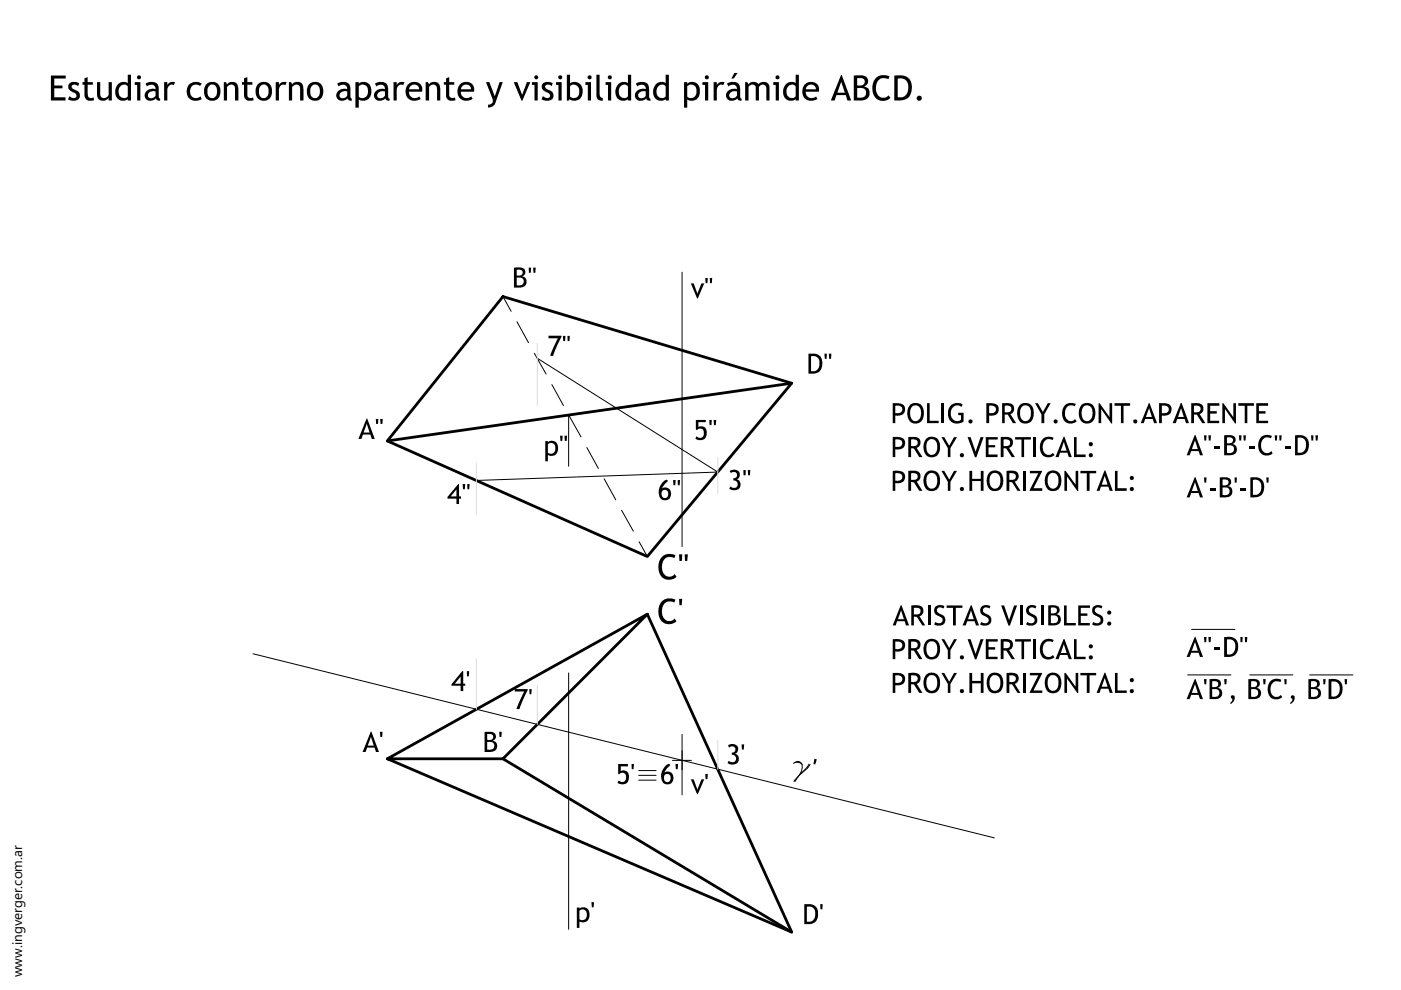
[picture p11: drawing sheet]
<svg xmlns="http://www.w3.org/2000/svg" width="297mm" height="210mm" viewBox="0 0 297 210" stroke-linecap="round" stroke-linejoin="round" font-family="sans-serif">
<defs><g id="words">
<text font-size="2.9" x="4.7" y="207.2" transform="rotate(-90 4.7 207.2)">www.ingverger.com.ar</text>
</g></defs>
<g fill="#000">
<path d="M10.8 16h3.1v.7h-2.4v1.4h1.8v.6h-1.8v1.9h2.4v.7h-3.1zM17.9 16.6l.7-.2v1h1.1v.6h-1.1v1.9a.79 .79 0 0 0 .4 .8 .79 .79 0 0 0 .9 0v.6l-.6 .1a1.14 1.14 0 0 1-1.4-1.2v-2.2h-.4v-.6h.4zM20.6 17.4h.7v2.7a.92 .92 0 0 0 .8 .7 .92 .92 0 0 0 .9-.6v-2.8h.7v3.9h-.7v-.5l-.9 .6-.8-.1-.6-.7zM34.8 17.4h.7v.6l.6-.5 1-.1-.3 .7a.92 .92 0 0 0-1 .1 .92 .92 0 0 0-.3 .9v2.2h-.7zM40 18.1l.6-.5 .6-.2h.9l.7 .4-.4 .4-.8-.3-.9 .3-.4 .9 .1 1a1.31 1.31 0 0 0 2.1 .3l.3 .6-.7 .3-1.1 .1-.8-.4-.4-.7-.2-.6v-.8zM51.7 16.6l.8-.2v1h1v.6h-1v1.9a.76 .76 0 0 0 .3 .8 .76 .76 0 0 0 .9 0l.1 .6-.7 .1a1.14 1.14 0 0 1-1.4-1.2v-2.2h-.4v-.6h.4zM58.5 17.4h.6v.6l.6-.5 1.1-.1-.3 .7a.94 .94 0 0 0-1.4 1v2.2h-.6zM83.4 17.4h.7v.6l.6-.5 1.1-.1-.3 .7a.94 .94 0 0 0-1.4 1v2.2h-.7zM94.6 16.6l.6-.2v1h1.1v.6h-1.1v1.9a.76 .76 0 0 0 .4 .8 .76 .76 0 0 0 .9 0l.1 .6h-.2l-1 .1-.4-.3a.96 .96 0 0 1-.4-.9v-2.2h-.5v-.6h.5zM151.3 17.4h.7v.6l.6-.5 1-.1-.3 .7a.92 .92 0 0 0-1 .1 .92 .92 0 0 0-.3 .9v2.2h-.7zM185.6 16.7l.6-.6 .7-.2h.8l.9 .3-.3 .6-.5-.2h-.8l-.6 .3-.5 .6-.2 .8 .1 1 .4 .9 .7 .5h.7l.8-.5 .4 .6-.5 .4-.9 .2h-.8l-.8-.4-.5-.8-.3-.8v-1.1l.2-1zM14.7 17.7l.7-.3h.8l.6 .2-.2 .7-.2-.2a.67 .67 0 0 0-.7-.2 .67 .67 0 0 0-.5 .6l.3 .4 .9 .4a1.15 1.15 0 0 1 .4 1.5 1.15 1.15 0 0 1-1.4 .6l-1-.3 .3-.7 .5 .3a.64 .64 0 0 0 1-.3 .64 .64 0 0 0-.7-.8l-.6-.4a1.06 1.06 0 0 1-.2-1.5z"/>
<path d="M47.5 17.4h.4l.2 .5 .5-.4 .4-.1h.6l.6 .3 .3 1.2v2.4h-.7v-2.4a.89 .89 0 0 0-.6-1 .89 .89 0 0 0-1.1 .5v2.9h-.6zM61.3 17.4h.4l.2 .5 .5-.4 .4-.1h.6l.6 .3 .3 1.2v2.4h-.7v-2.4a.89 .89 0 0 0-.6-1 .89 .89 0 0 0-1.1 .5v2.9h-.6zM90.3 17.4h.4l.3 .5 .3-.4 .5-.1h.6l.6 .3 .3 1v2.6h-.6l-.1-2.4a.86 .86 0 0 0-.6-1 .86 .86 0 0 0-1 .5v2.9h-.7zM103 17.4h.8l1.1 3 1-3h.7l-1.7 4.8-.5 .4-.9 .2v-.6h.1a.94 .94 0 0 0 .9-.6 .94 .94 0 0 0-.2-1zM108.9 17.4h.8l1 2.7 1-2.7h.7l-1.7 4h-.1zM115.2 17.6l.6-.2h.8l.6 .2-.2 .7-.2-.2a.67 .67 0 0 0-.7-.2 .67 .67 0 0 0-.5 .6l.1 .3 1.4 .8 .2 .6a1.4 1.4 0 0 1-2 1.1l-.4-.2 .2-.7 .6 .3a.61 .61 0 0 0 .9-.3 .61 .61 0 0 0-.6-.8l-.6-.3a1 1 0 0 1-.2-1.7zM126.4 15.8h.7v4.3a.65 .65 0 0 0 .7 .7v.6h-.4l-.5-.2-.4-.6zM158 17.4h.5l.2 .5 .5-.4 .6-.1a1.15 1.15 0 0 1 1 .5l.8-.5h.6l.7 .4 .3 .6v2.9h-.7v-2.5a.82 .82 0 0 0-.7-.8 .82 .82 0 0 0-.9 .4v2.9h-.7v-2.7a.79 .79 0 0 0-.7-.7 .79 .79 0 0 0-.8 .5v2.9h-.7zM112.1 56.7h.5l-.1 1.1h-.4zM113 56.7h.6l-.1 1.1h-.4zM116.3 71.2h2.7l-1.7 4.3h-.7l1.7-3.8h-2zM119.3 71.2h.6l-.1 1.1h-.4z"/>
<path d="M120.3 71.2h.5l-.1 1.1h-.3zM146.5 60.1h.6l.8 2.1 .8-2.1h.6l-1.3 3.2h-.2zM149.5 58.9h.6l-.1 1.1h-.4zM150.5 58.9h.5l-.1 1.1h-.4zM174.8 75h.5v1.1h-.4zM175.7 75h.6l-.1 1.1h-.4zM79.7 88.8h.5l-.1 1.1h-.3zM80.6 88.8h.6l-.1 1.1h-.4zM118.7 92.4h.6l-.1 1.1h-.4zM119.7 92.4h.5l-.1 1.1h-.3zM147.5 89h2.1v.5h-1.5v1l.3-.1 .8 .1 .6 .7 .1 .6-.2 .8-.6 .6-1 .1-.7-.3 .3-.5 .4 .3 .4 .1 .5-.3 .2-.4v-.9l-.3-.3-.6-.1-.6 .3-.2-.1zM150.4 89h.5l-.1 1.1h-.3z"/>
<path d="M151.3 89h.5v1.1h-.4zM196.6 85.5h.5v3.7h1.9v.5h-2.4zM199.6 85.5h.6v4.2h-.6zM199.6 92.7h.6l1.1 1.8 1-1.8h.6l-1.4 2.3v1.9h-.5v-1.9zM201.6 85.9l1-.5 1 .1 .5 .3-.2 .5-.7-.3-1 .2-.5 .7-.1 1.1 .5 1 .3 .2 .7 .1 .7-.3v-1h-.6v-.5h1.1v1.9l-.2 .1-.9 .3h-.6l-.9-.3-.4-.5-.3-.8v-1.1l.3-.8zM205.1 92.7h.7l1 3.1 1.1-3.1h.6l-1.5 4.3h-.3zM209 92.7h2.5v.5h-1.9v1.2h1.4v.4h-1.4v1.6h1.9v.5h-2.5zM215.2 92.7h3.4v.5h-1.5v3.7h-.5v-3.7h-1.4zM219.1 92.7h.6v4.2h-.6zM219.5 85.5h.5l1.1 1.8 1.1-1.8h.6l-1.4 2.4v1.8h-.6v-1.8zM220.9 93.3l.9-.7h.9l.7 .2-.2 .5-.6-.2-.8 .1-.6 .7-.1 .8 .1 .9 .3 .6 .5 .2h.5l.7-.4 .4 .4-.2 .3-.8 .3h-.6l-.6-.2-.6-.6-.3-.8v-.9zM227.7 92.7h.6v3.7h1.9v.5h-2.5z"/>
<path d="M225.7 86l1-.6h.8l.6 .3-.2 .5-.6-.2-.9 .2-.5 .6-.1 .5v.8l.3 .7 .8 .5 .6-.1 .4-.3 .4 .4-.4 .3-.7 .2-.9-.1-.8-.7-.3-1.6 .1-.8zM232.9 85.5h.2l2.1 2.9v-2.9h.6v4.3h-.2l-2.1-3.1v3h-.6zM236.3 85.5h3.3v.5h-1.4v3.7h-.5v-3.7h-1.4zM255.3 92.3h.5l-.1 1.1h-.3zM256 85.5h2.5v.5h-1.9v1.2h1.4v.5h-1.4v1.5h1.9v.5h-2.5zM256.2 92.3h.6l-.1 1.1h-.4zM257.4 94.5h1.3v.6h-1.3zM259.2 85.5h.2l2.1 2.9v-2.9h.5v4.3h-.1l-2.2-3.1v3h-.5zM262.7 92.3h.5l-.1 1.1h-.3zM263.6 92.3h.6l-.1 1.1h-.4zM262.6 85.5h3.3v.5h-1.4v3.7h-.6v-3.7h-1.3zM264.8 94.5h1.3v.6h-1.3z"/>
<path d="M266.4 85.5h2.5v.5h-2v1.2h1.4v.5h-1.4v1.5h2v.5h-2.5zM267.2 92.9l.4-.4 .7-.3 1.4 .2-.2 .5-.7-.2-.8 .2-.4 .4-.2 .7v.8l.4 .9 .3 .3 .8 .1 .6-.5 .3 .5-.3 .3-1.3 .2-.7-.4-.4-.3-.2-.6-.2-1 .1-.6zM270.3 92.3h.5l-.1 1.1h-.4zM271.2 92.3h.5v1.1h-.4zM272.4 94.5h1.2v.6h-1.2zM278 92.3h.5l-.1 1.1h-.4zM278.9 92.3h.5v1.1h-.4zM98.1 102.6h.5v1.1h-.4zM99.1 102.6h.5l-.1 1.1h-.4zM142.7 101.8h.6l-.1 1.1h-.4zM140.4 118l.4-.3 .8-.3 .9 .1 .7 .2-.2 .6-1-.2-.9 .2-.5 .7-.3 1 .2 1.1 .5 .8 .5 .3 .6 .1 .6-.2 .3-.4 .4 .6-.3 .3-.9 .3h-1l-.6-.3-.6-.8-.4-1v-1.2l.3-.8zM143.7 101.8h.5l-.1 1.1h-.4z"/>
<path d="M144 117.5h.7l-.1 1.4h-.5zM145.2 117.5h.6l-.1 1.4h-.5zM154.7 99.9l.7-.3 .8 .1 .5 .4 .2 .5-.2 .7-.5 .3 .4 .2 .3 .4 .1 .7-.1 .4-.8 .6h-.9l-.6-.3 .3-.5 .3 .3h.7l.5-.4-.1-.8-.3-.2-.5-.1v-.5l.7-.3 .1-.6a.78 .78 0 0 0-1.3-.2zM157.6 99.7h.5v1.1h-.5zM158.5 99.7h.6l-.1 1.1h-.4zM199.6 99.8h.6l1.1 1.9 1-1.9h.6l-1.4 2.4v1.9h-.5v-1.9zM205.5 99.8h.6v1.7h1.8v-1.7h.6v4.3h-.6v-2.1h-1.8v2.1h-.6zM216.9 99.8h.6v4.3h-.6zM218.4 99.8h2.5l-1.8 3.7h1.9v.6h-2.7l1.8-3.8h-1.7zM225.7 99.8h.2l2.1 3v-3h.6v4.3h-.2l-2.2-3.1v3.1h-.5zM229.1 99.8h3.3v.5h-1.4v3.8h-.6v-3.8h-1.3zM236.4 99.8h.5v3.7h2v.6h-2.5z"/>
<path d="M255.3 101.2h.5l-.1 1.1h-.3zM256.5 103.5h1.2v.5h-1.2zM261.7 101.2h.6l-.1 1.1h-.4zM262.9 103.5h1.3v.5h-1.3zM268.5 101.2h.5l-.1 1.1h-.3zM140.2 127.6l.7-.5 .5-.2h1.1l.7 .2-.2 .7-.5-.2-.9-.1-.7 .4-.4 .7-.2 .9 .2 1.1 .5 .8 .6 .3h.6l.8-.5 .4 .5-.4 .4-.7 .2h-.9l-.9-.3-.4-.5-.4-1-.1-1 .2-1.1zM144 127h.7l-.2 1.3h-.4zM196.7 128.4h.6v4.2h-.6zM198.2 128.8l.9-.5h.7l.4 .2-.1 .5-.8-.2a.68 .68 0 0 0-.7 .7 .68 .68 0 0 0 .7 .6l1 .7 .1 .8-.3 .7-.5 .3h-.9l-.6-.2 .2-.5 .7 .2a.73 .73 0 0 0 .9-.6 .73 .73 0 0 0-.7-.8l-.7-.3-.3-.4-.2-.7zM199.6 135.5h.6l1.1 1.9 1-1.9h.6l-1.4 2.4v1.9h-.5v-1.9zM200.7 128.4h3.3v.5h-1.4v3.7h-.5v-3.7h-1.4zM205.1 135.5h.7l1 3.2 1.1-3.2h.6l-1.5 4.3h-.3z"/>
<path d="M207.9 128.8l.4-.3 .5-.2 1.2 .2-.2 .5-.5-.2a.68 .68 0 0 0-.9 .5 .68 .68 0 0 0 .7 .8l1 .7 .1 1-.4 .5-.5 .3h-.9l-.6-.2 .2-.5 .9 .2a.72 .72 0 0 0 .7-.7 .72 .72 0 0 0-.7-.7l-.7-.3-.3-.4-.1-.4zM209 135.5h2.5v.5h-1.9v1.2h1.4v.5h-1.4v1.5h1.9v.6h-2.5zM212.3 128.4h.6l1.1 3.1 1-3.1h.6l-1.5 4.2h-.3zM216.2 128.4h.6v4.2h-.6zM215.2 135.5h3.4v.5h-1.5v3.8h-.5v-3.8h-1.4zM217.7 128.8l.4-.3 .4-.2 1.2 .2-.2 .5-.4-.2a.68 .68 0 0 0-1 .5 .68 .68 0 0 0 .7 .8l1 .7 .1 1-.4 .5-.4 .3h-1l-.5-.2 .2-.5 .8 .2a.72 .72 0 0 0 .8-.7 .72 .72 0 0 0-.7-.7l-1-.6-.1-.5zM219.1 135.5h.6v4.3h-.6zM220.7 128.4h.6v4.2h-.6zM220.9 136.2l.5-.5 .7-.3 1.3 .3-.2 .5-.4-.2h-.8l-.3 .2-.5 .7-.1 .9 .1 .8 .5 .5 .9 .2 .6-.4 .4 .4-.2 .2-.6 .3h-.7l-.8-.2-.4-.4-.4-1.2v-1zM225.6 128.4h.5v3.7h2v.5h-2.5zM227.7 135.5h.6v3.7h1.9v.6h-2.5zM228.6 128.4h2.5v.5h-1.9v1.2h1.3v.5h-1.3v1.5h1.9v.5h-2.5z"/>
<path d="M231.7 128.7l.8-.4h.8l.4 .2-.1 .5-.8-.2a.68 .68 0 0 0-.7 .7 .68 .68 0 0 0 .7 .6l1 .7 .1 .8-.3 .7-.5 .3h-.9l-.6-.2 .2-.5 .8 .2a.72 .72 0 0 0 .7-.7 .72 .72 0 0 0-.6-.7l-.7-.3-.4-.4v-.9zM255.3 135.1h.5l-.1 1.1h-.3zM256.2 135.1h.6l-.1 1.1h-.4zM257.4 137.3h1.3v.5h-1.3zM263 135.1h.5l-.1 1.1h-.4zM263.9 135.1h.6l-.1 1.1h-.4zM80.6 155.2h.5l-.1 1.1h-.4zM99 142.3h.5l-.1 1.1h-.4zM105.8 155.2h.6l-.1 1.1h-.4zM109.1 146.1h2.8l-1.7 4.2h-.7l1.6-3.7h-2zM112.2 146.1h.5l-.1 1.1h-.3zM157.2 157.8h.6l-.1 1.1h-.4z"/>
<path d="M199.6 142.7h.6l1.1 1.8 1-1.8h.6l-1.4 2.3v1.9h-.5v-1.9zM205.5 142.7h.6v1.7h1.8v-1.7h.6v4.2h-.6v-2h-1.8v2h-.6zM216.9 142.7h.6v4.2h-.6zM218.4 142.7h2.5l-1.8 3.7h1.9v.5h-2.7l1.8-3.7h-1.7zM225.7 142.7h.2l2.1 2.9v-2.9h.6v4.3h-.2l-2.2-3.1v3h-.5zM229.1 142.7h3.3v.5h-1.4v3.7h-.6v-3.7h-1.3zM236.4 142.7h.5v3.7h2v.5h-2.5zM255.3 144h.5l-.1 1.1h-.3zM259.5 144h.6l-.1 1.1h-.4zM261 147.6a.54 .54 0 0 1 .8 0 .54 .54 0 0 1-.1 .8l-.2 .5-.6 .4-.1-.2 .2-.2a.61 .61 0 0 0 0-1.1zM267.8 144h.6l-.1 1.1h-.4zM269.2 144.7l.4-.5 .6-.3h.6l.9 .2-.2 .5-.9-.2-.6 .2-.5 .8-.1 1 .2 .7 .4 .5 .9 .2 .6-.5 .4 .5-.1 .1-.7 .3-.5 .1-.7-.1-.7-.5-.4-1.2v-1z"/>
<path d="M272.3 144h.5v1.1h-.4zM273.7 147.6a.5 .5 0 0 1 .7-.1 .5 .5 0 0 1 .1 .7l-.3 .6-.5 .5-.2-.2 .2-.2a.58 .58 0 0 0 .3-.5 .58 .58 0 0 0-.3-.6zM280.5 144h.6l-.1 1.1h-.4zM285.1 144h.5l-.1 1.1h-.3zM131.1 162h2v.5h-1.5v1l.4-.2 .7 .1 .6 .7v.9l-.1 .5-.7 .7-.8 .1-.8-.3 .3-.5 .5 .3 .8-.1 .3-.8-.1-.6-.3-.4-.6-.1-.6 .4-.1-.1zM133.9 162h.5l-.1 1.1h-.4zM143.2 162h.6l-.1 1.1h-.4zM146.5 165.2h.6l.8 2.2 .8-2.2h.6l-1.3 3.2h-.2zM149.5 164.1h.6l-.1 1.1h-.4zM154.3 158.1l.4-.3 .8-.1 .6 .3 .4 .6-.2 .8-.4 .4 .7 .6-.1 1.1-.4 .4-1.1 .2-.7-.3 .2-.5 .4 .3h.6l.5-.5-.1-.8-.5-.3h-.2v-.4l.2-.1a.7 .7 0 0 0 .3-1.1 .7 .7 0 0 0-1.1 .1zM172.7 160.9l.5 .1-.4 1.1-.3-.1zM125.4 191.3h.5v1.1h-.4z"/>
<path d="M173.9 191.7h.5v1.1h-.5z"/>
<path d="M29 16.4a.45 .45 0 0 1 .9 0 .45 .45 0 0 1-.9 0zM28.6 17.4h1.2v3.9h-.7v-3.3h-.5z"/>
<path d="M43.8 17.8l.7-.4h.9l.7 .3 .4 .4 .2 .8v1.1l-.3 .6-.6 .6-1.2 .2-.7-.3-.4-.6-.2-.7v-.9zM44.2 18.3l-.2 .6v1.1l.2 .4 .5 .4a1.17 1.17 0 0 0 1.3-1.6l-.2-.8-.5-.4a.94 .94 0 0 0-1.1 .3z"/>
<path d="M54.7 17.8l.7-.4h.9l.7 .3 .4 .4 .3 .8v.9l-.3 .7-.5 .6-.6 .3h-.8l-.6-.3-.4-.5-.3-.9v-.7zM55.3 18.1l-.4 .7v1l.3 .7 .4 .3a1.17 1.17 0 0 0 1.3-1.6l-.1-.8-.3-.4-.8-.1z"/>
<path d="M65.6 17.8l.7-.4h.9l.7 .3 .4 .4 .2 .8v1.1l-.3 .6-.6 .6-.4 .2-1.1-.1-.8-.8-.2-.7v-.9zM66.2 18.1l-.4 .7v1l.2 .6 .5 .4a1.17 1.17 0 0 0 1.3-1.6l-.1-.6-.3-.6-.8-.1z"/>
<path d="M86.5 18l.8-.6h.9l.8 .4 .5 .7v.9h-2.8l.1 .6 .3 .5a1.39 1.39 0 0 0 1.8 0l.3 .4-1 .5h-.8l-.9-.6-.4-.5-.1-.7 .1-.9zM87.2 18.1l-.3 .3-.2 .5h2.2a1.05 1.05 0 0 0-1.7-.8z"/>
<path d="M97.5 18l.8-.6h.9l.5 .1 .5 .4 .3 .7v.8h-2.8l.1 .8 .3 .3a1.39 1.39 0 0 0 1.8 0l.3 .4-1 .5h-.8l-.9-.6-.5-1.1 .1-1zM98.1 18.2l-.4 .7h2.2v-.1a1.12 1.12 0 0 0-1.8-.6z"/>
<path d="M113.2 16.4a.45 .45 0 0 1 .9 0 .45 .45 0 0 1-.9 0zM112.8 17.4h1.2v3.9h-.7v-3.3h-.5z"/>
<path d="M118.4 16.4a.43 .43 0 0 1 .8 0 .43 .43 0 0 1-.8 0zM117.9 17.4h1.2v3.9h-.7v-3.3h-.5z"/>
<path d="M124.6 16.4a.43 .43 0 0 1 .8 0 .43 .43 0 0 1-.8 0zM124.1 17.4h1.2v3.9h-.7v-3.3h-.5z"/>
<path d="M128.9 16.4a.43 .43 0 0 1 .8 0 .43 .43 0 0 1-.8 0zM128.4 17.4h1.2v3.9h-.7v-3.3h-.5z"/>
<path d="M149.4 16.4a.45 .45 0 0 1 .9 0 .45 .45 0 0 1-.9 0zM148.9 17.4h1.3v3.9h-.7v-3.3h-.6z"/>
<path d="M164.4 16.4a.45 .45 0 0 1 .9 0 .45 .45 0 0 1-.9 0zM164 17.4h1.1v3.9h-.6v-3.3h-.5z"/>
<path d="M170.6 17.9l.8-.5h.9l.8 .4 .5 .7v.9h-2.8l.4 1.1a1.39 1.39 0 0 0 1.8 0l.3 .4-1 .5-1.1-.2-.8-.6-.3-.7v-.7l.2-.7zM171.3 18.1l-.3 .3-.1 .5h2.1a1.05 1.05 0 0 0-1.7-.8z"/>
<path d="M24.9 18l1-.6h.8l.4 .2v-1.8h.7v5.5h-.7v-.3l-.5 .3-.9 .1-.8-.5-.4-.8-.1-1zM25.7 18.1l-.5 .7-.1 .9 .3 .6 .6 .4a1.09 1.09 0 0 0 1.1-.2v-2.2a.93 .93 0 0 0-1.4-.2z"/>
<path d="M30.9 17.8l.9-.4h.9l.6 .3 .4 .8v2l.3 .5v.4a.76 .76 0 0 1-.9-.6l-.5 .4-.5 .2a1.24 1.24 0 0 1-1.4-1.1 1.24 1.24 0 0 1 1.1-1.4h1.1a.83 .83 0 0 0-.4-.9 .83 .83 0 0 0-1 .1l-.3 .2zM31.7 19.6a.71 .71 0 0 0-.2 1 .71 .71 0 0 0 1.1 .1l.4-.4v-.9l-.6-.1z"/>
<path d="M71.5 17.7l.9-.3h.9l.6 .3 .4 .6v2.2l.3 .5v.4a.77 .77 0 0 1-.9-.6l-.3 .3-.8 .3a1.23 1.23 0 0 1-1.3-1.2 1.23 1.23 0 0 1 1.3-1.3h.9a.83 .83 0 0 0-.3-.9 .83 .83 0 0 0-1 .1l-.4 .2zM72.3 19.6a.72 .72 0 0 0-.2 1 .72 .72 0 0 0 1.1 .1l.4-.4v-.9l-.6-.1z"/>
<path d="M75.4 17.4h.7v.4l.7-.4 1 .1 .6 .5 .3 1v1.1l-.6 .9-.8 .4h-.6l-.6-.3v1.7h-.7zM76.1 18.2v2.3l.5 .3 .8-.1 .4-.4 .2-.6-.1-1.1a1.19 1.19 0 0 0-1.8-.4z"/>
<path d="M79.5 17.8l.9-.4h.9l.6 .3 .4 .7v2.2l.3 .4v.4a.77 .77 0 0 1-.9-.6l-.3 .3-.8 .3a1.23 1.23 0 0 1-1.3-1.2 1.23 1.23 0 0 1 1.3-1.3h.9a.83 .83 0 0 0-.3-.9 .83 .83 0 0 0-1 .1l-.4 .2zM80.2 19.7a.7 .7 0 0 0 0 1 .7 .7 0 0 0 1 0l.4-.4v-.9h-.8z"/>
<path d="M120.2 15.8h.7v1.9l.6-.3 .9 .1 .7 .4 .3 .5 .1 .5-.1 1.2-.4 .8-.5 .3-1.1 .2-.6-.4-.3 .4h-.3zM120.9 18.3v2.2a1.18 1.18 0 0 0 1.4 .1 1.18 1.18 0 0 0 .5-1.4l-.1-.6-.5-.5a1.03 1.03 0 0 0-1.3 .2z"/>
<path d="M131 18l1-.6h.8l.3 .2v-1.8h.7v5.5h-.7v-.3l-.6 .4h-.7l-.9-.6-.3-.6-.1-1.1zM131.7 18.2l-.4 .5-.1 1 .2 .7 .6 .3a1.09 1.09 0 0 0 1.1-.2v-2.2a.93 .93 0 0 0-1.4-.1z"/>
<path d="M134.8 17.8l.7-.4h.9l.9 .4 .3 .6v2.2l.3 .4v.4a.77 .77 0 0 1-.9-.6l-.5 .4-.6 .2a1.23 1.23 0 0 1-1.3-1.3 1.23 1.23 0 0 1 1.2-1.2h.9a.27 .27 0 0 0 .3-.2 .27 .27 0 0 0-.2-.4 1.22 1.22 0 0 0-1.7 0zM135.6 19.6a.72 .72 0 0 0-.2 1 .72 .72 0 0 0 1.1 .1l.4-.4v-.9l-.6-.1z"/>
<path d="M139 18l1-.6h.8l.3 .2v-1.8h.7v5.5h-.7v-.3l-.6 .4h-.7l-.9-.5-.4-.8v-1zM139.7 18.1l-.4 .6-.1 1 .2 .6 .6 .4a1.09 1.09 0 0 0 1.1-.2v-2.2a.93 .93 0 0 0-1.4-.2z"/>
<path d="M145 17.4h.7v.4l.7-.4 1 .1 .6 .4 .4 1-.1 1.3-.6 .9-.7 .3-.9-.1-.4-.2v1.7h-.7zM145.7 18.3v2.2l.6 .3h.3l.6-.2 .5-.8-.1-1.1-.5-.6a1.1 1.1 0 0 0-1.4 .2z"/>
<path d="M154.1 17.8l.9-.4h1l.5 .3 .4 .6v2.3l.3 .4v.4a.77 .77 0 0 1-.9-.6l-.2 .3-.8 .3a1.23 1.23 0 0 1-1.4-1.2 1.23 1.23 0 0 1 1.3-1.3h1a.83 .83 0 0 0-.4-.9 .83 .83 0 0 0-1 .1l-.4 .2zM154.9 19.6a.72 .72 0 0 0-.2 1 .72 .72 0 0 0 1.1 .1l.5-.4v-.9l-.7-.1zM155.7 15.5h.7l-.8 1.2h-.5z"/>
<path d="M166.5 18l1-.6h.8l.4 .2v-1.8h.7v5.5h-.7v-.3l-.7 .4h-.7l-.8-.5-.4-.8-.1-1zM167.3 18.1l-.5 .7v.9l.2 .6 .6 .4a1.09 1.09 0 0 0 1.1-.2v-2.2a.93 .93 0 0 0-1.4-.2z"/>
<path d="M178.3 15.9h.2l2 5.4h-.8l-.4-1.1h-2l-.3 1.1h-.9zM178.4 17.3l-.9 2.4h1.6z"/>
<path d="M181 16h2l.6 .2 .3 .5 .2 .4-.1 .6-.3 .3-.5 .3 .7 .3 .5 .8-.1 .9-.6 .7-.9 .3h-1.8zM181.7 16.6v1.5h1a.81 .81 0 0 0 .6-1.1 .81 .81 0 0 0-1.1-.4zM181.7 18.7v2h1.1a1.04 1.04 0 0 0 .8-1.3 1.04 1.04 0 0 0-1.3-.8z"/>
<path d="M189.6 16h1.7l.6 .1 .8 .6 .5 .7 .1 1.4-.2 1.2-.7 .8-.5 .3-2.3 .2zM190.3 16.7v3.9h1.1l.9-.8 .3-.9-.1-1-.3-.7-.3-.4-.8-.2z"/>
<path d="M109 56.7h1.4l.9 .5v.9l-.6 .5 .5 .2 .4 .6v.8l-.4 .5-.8 .3h-1.4zM109.6 57.2v1.2l.9-.1 .3-.4a.82 .82 0 0 0-1.2-.7zM109.6 58.9v1.6l1.1-.1 .3-.5-.1-.7-.5-.3z"/>
<path d="M171.4 75l1.9 .1 .4 .3 .5 .6 .2 .8-.2 1.1-.3 .6-.7 .6-1.8 .1zM172 75.5v3.2h.8l.5-.3 .3-.5 .1-1.5-.2-.5-.6-.4z"/>
<path d="M77.7 88.7h.2l1.6 4.4h-.7l-.3-1h-1.5l-.4 1h-.6zM77.8 89.8l-.7 1.9h1.3z"/>
<path d="M115.6 93.5h.6v.3l.6-.4 .9 .2 .5 .6 .1 .5-.1 1-.5 .7-.6 .3-.9-.3v1.4h-.6zM116.2 94.2v1.8l.4 .2 .7-.1 .4-.7-.1-1.1-.7-.4z"/>
<path d="M189.3 85.5h1.2l.7 .2 .5 .3 .2 .5v.7l-.4 .6-.7 .3h-1v1.6h-.5zM189.8 86v1.6l1.2-.2 .3-.4-.1-.7-.7-.3z"/>
<path d="M189.3 92.7l1.8 .1 .6 .3 .2 .6v.7l-.4 .6-.7 .3h-1v1.6h-.5zM189.8 93.2v1.6h.8l.5-.3 .2-.4-.1-.6-.5-.3z"/>
<path d="M192.9 85.9l.7-.4 .8-.1 .7 .3 .5 .6 .3 .9v.8l-.2 .8-.5 .7-.6 .3h-.8l-.6-.3-.5-.5-.3-.7v-1.1l.2-.8zM193.4 86.2l-.4 1.1 .1 1.2 .5 .7h.9l.7-.7 .1-.6-.1-1.1-.6-.8h-.7z"/>
<path d="M192.6 92.7l1.5-.1 .9 .5 .2 .4-.1 .7-.4 .6-.3 .2 1.2 1.9h-.7l-1.1-1.8h-.3h-.3v1.8h-.6zM193.2 93.2v1.3h.8a.74 .74 0 0 0 .5-.9 .74 .74 0 0 0-1-.5z"/>
<path d="M196.3 93.2l.6-.5 .9-.1 .7 .2 .5 .6 .3 .8v1.1l-.3 .9-.5 .5-.6 .3h-.7l-.6-.3-.4-.5-.4-.8v-1zM196.9 93.3l-.3 .3-.2 .6 .1 1.2 .4 .9 .5 .1h.5l.4-.2 .3-.5 .1-1.6-.4-.7-.3-.2-.7-.1z"/>
<path d="M209.1 85.5h1.3l.7 .2 .5 .3 .2 .5-.1 .7-.4 .6-.6 .3h-1v1.6h-.6zM209.7 86v1.6h.7l.6-.3 .2-.3-.1-.6-.7-.4z"/>
<path d="M212.2 92.7l1.5-.1 .9 .5 .2 .4-.1 .7-.4 .6-.3 .2 1.2 1.9h-.7l-1.1-1.8h-.3h-.3v1.8h-.6zM212.8 93.2v1.3h.8a.73 .73 0 0 0 .6-.9 .73 .73 0 0 0-1-.5z"/>
<path d="M212.5 85.5h1.5l.8 .5 .2 1-.5 .6-.3 .2 1.2 1.9h-.6l-1.1-1.8h-.7v1.8h-.5zM213 86v1.4h.9l.5-.4a.83 .83 0 0 0-.3-.9 .83 .83 0 0 0-.9-.1z"/>
<path d="M216.1 86l.8-.5 .8-.1 .7 .3 .5 .5 .3 .9v1.1l-.3 .7-.6 .7-.6 .2h-.8l-.4-.3-.5-.5-.3-.8-.1-.8zM216.8 86.1l-.3 .3-.2 .7 .1 1.3 .6 .8 .7 .1 .5-.4 .3-.6v-1.5l-.2-.4-.4-.4h-.7z"/>
<path d="M225.5 92.6h.2l1.5 4.3h-.6l-.3-.9h-1.6l-.2 .9h-.7zM225.6 93.7l-.7 1.9h1.2z"/>
<path d="M229.2 86l.9-.6h.7l.7 .3 .5 .6 .2 .9v1l-.3 .8-.5 .6-.7 .2h-.7l-.5-.3-.6-.7-.2-.8v-.9zM229.9 86.1l-.5 .9v1.5l.6 .7 .8 .1 .3-.2 .4-.6 .1-.7v-1l-.4-.6-.3-.2h-.6z"/>
<path d="M230.8 94.2a.45 .45 0 0 1 .9 0 .45 .45 0 0 1-.9 0zM230.8 96.5a.45 .45 0 0 1 .9 0 .45 .45 0 0 1-.9 0z"/>
<path d="M243.6 85.4h.1l1.6 4.3h-.6l-.3-.9h-1.6l-.3 .9h-.6zM243.6 86.5l-.6 1.9h1.2z"/>
<path d="M245.7 85.5h1.4l.6 .2 .5 .3 .2 .6-.1 .8-.3 .4-.7 .3h-1v1.6h-.6zM246.3 86v1.6l1.2-.2 .3-.6-.2-.5-.6-.3z"/>
<path d="M250.4 85.4h.1l1.6 4.3h-.6l-.3-.9h-1.6l-.3 .9h-.7zM250.4 86.5l-.6 1.9h1.2z"/>
<path d="M253.3 92.2h.1l1.7 4.3h-.7l-.3-.9h-1.5l-.4 .9h-.6zM253.4 93.4l-.7 1.8h1.3z"/>
<path d="M252.6 85.5h1.6l.8 .5 .1 .3v.9l-.8 .6 1.3 1.9h-.7l-1.2-1.8h-.5v1.8h-.6zM253.2 86v1.4l.9-.1a.72 .72 0 0 0 .4-.9 .72 .72 0 0 0-.9-.4z"/>
<path d="M259.5 92.3h1.7l.7 .5 .1 .7-.2 .3-.5 .3 .7 .4 .3 .9-.3 .6-.3 .3-.8 .2h-1.4zM260.1 92.8v1.2h.8l.5-.4a.77 .77 0 0 0-.4-.8 .77 .77 0 0 0-.8 0zM260.1 94.4v1.6l.7 .1 .6-.2 .2-.4-.1-.9-.5-.2z"/>
<path d="M274.6 92.3l1.8 .1 .9 .8 .2 1-.1 1.1-.4 .6-.6 .5-1.8 .1zM275.1 92.8v3.2h.8l.7-.4 .2-.5 .1-1.4-.3-.5-.5-.3z"/>
<path d="M97.2 102.6h.1v2.7h.4v.4h-.4v1.2h-.5v-1.2h-1.9v-.3zM96.8 103.8l-1.3 1.5h1.3z"/>
<path d="M140.5 102.3l.8-.6 .3 .3-.8 .8-.4 .8 .5-.3 .6 .1 .5 .4 .2 .5 .1 .6-.2 .7-.7 .5h-.7l-.5-.3-.3-.3-.2-.6 .1-1.5zM140.5 104l-.2 .5v.5l.3 .5 .2 .1 .6-.1 .2-.3 .1-.6-.2-.5a.77 .77 0 0 0-1-.1z"/>
<path d="M189.3 99.8l1.8 .1 .5 .3 .3 .6v.7l-.5 .7-.8 .3-.8-.1v1.7h-.5zM189.8 100.3v1.6h.8l.5-.2 .2-.4-.1-.7-.6-.3z"/>
<path d="M192.6 99.8h1.7l.7 .5 .1 1.1-.3 .5-.4 .2 1.2 2h-.7l-1.1-1.9h-.4h-.2v1.9h-.6zM193.2 100.3v1.4h1l.3-.5a.84 .84 0 0 0-.3-.8 .84 .84 0 0 0-.9-.1z"/>
<path d="M196.3 100.3l.6-.5h.9l.7 .2 .5 .5 .3 .9v1l-.3 .9-.5 .6-.6 .2h-.8l-.5-.2-.4-.5-.4-.9v-.9zM196.9 100.4l-.5 1 .1 1.4 .4 .6 .4 .2h.6l.5-.4 .2-.5 .1-1.5-.4-.6-.3-.3h-.6z"/>
<path d="M209.7 100.3l.6-.5h.9l.6 .2 .6 .6 .3 1.1-.1 1-.3 .8-.6 .5-1.2 .1-.5-.2-.4-.4-.3-.7-.1-1 .1-.9zM210.3 100.4l-.4 .7-.1 .4 .1 1.3 .5 .7 .9 .1 .5-.5 .2-.3v-1.6l-.2-.6-.4-.3h-.6z"/>
<path d="M213.4 99.8h1.7l.7 .5 .2 .5-.1 .6-.3 .5-.5 .2 1.3 2h-.7l-1.1-1.9h-.4h-.2v1.9h-.6zM214 100.3v1.4h.9a.75 .75 0 0 0 .4-1 .75 .75 0 0 0-1-.4z"/>
<path d="M222 100.3l.6-.5h.9l.7 .2 .5 .6 .3 1.1v1l-.4 .8-.6 .5-1.2 .1-.5-.2-.4-.4-.3-.7-.1-1 .2-.9zM222.6 100.4l-.4 .7-.1 .4 .1 1.3 .5 .7 .9 .1 .6-.5 .1-.3 .1-1.6-.3-.6-.4-.3h-.6z"/>
<path d="M234.2 99.8h.2l1.5 4.3h-.6l-.3-.9h-1.6l-.3 .9h-.6zM234.2 100.9l-.6 1.9h1.2z"/>
<path d="M239.5 101.3a.45 .45 0 0 1 .9 0 .45 .45 0 0 1-.9 0zM239.5 103.7a.45 .45 0 0 1 .9 0 .45 .45 0 0 1-.9 0z"/>
<path d="M253.3 101.1h.1l1.7 4.4h-.7l-.3-1h-1.5l-.4 1h-.6zM253.4 102.2l-.7 1.9h1.3z"/>
<path d="M258.6 101.2h1.7l.3 .2 .4 .6a.97 .97 0 0 1-.7 1.1l.7 .2 .2 .4v1.1l-.8 .6-1.8 .1zM259.2 101.7v1.2h.6l.5-.2 .2-.6-.2-.3zM259.2 103.3v1.7l1.2-.2 .3-.6a.78 .78 0 0 0-1-.9z"/>
<path d="M265.1 101.2l1.9 .1 .3 .2 .5 .7 .3 .9-.2 1.2-.5 .7-.4 .3-.6 .1-1.3 .1zM265.6 101.7v3.2h.8l.7-.4 .2-.5 .1-1.4-.2-.4-.5-.4z"/>
<path d="M189.3 135.5l1.8 .1 .6 .5 .2 .4v.7l-.3 .6-.9 .3h-.9v1.7h-.5zM189.8 136v1.6h.7l.6-.2 .2-.4-.2-.7-.6-.3z"/>
<path d="M191 128.3h.1l1.6 4.3h-.6l-.3-.9h-1.6l-.3 .9h-.6zM191.1 129.4l-.7 1.9h1.2z"/>
<path d="M192.6 135.5h1.4l.9 .4 .3 .5-.1 .7-.4 .5-.3 .2 1.2 2h-.7l-1.1-1.9h-.6v1.9h-.6zM193.2 136v1.4h.8a.73 .73 0 0 0 .5-1 .73 .73 0 0 0-1-.4z"/>
<path d="M193.2 128.4h1.7l.8 .5v1l-.4 .6-.4 .2 1.3 1.9h-.7l-1.1-1.8-.4-.1h-.2v1.9h-.6zM193.8 128.9v1.4l.9-.1a.75 .75 0 0 0 .4-.9 .75 .75 0 0 0-1-.5z"/>
<path d="M196.2 136.2l.6-.6 .6-.2 .8 .2 .6 .4 .5 .9v1.2l-.3 .9-.5 .5-1.1 .3-.7-.2-.4-.4-.5-1.3 .1-1.1zM196.8 136.2l-.4 .8 .1 1.4 .4 .7 .3 .2h.6l.5-.3 .3-.6 .1-1.1-.1-.6-.4-.6-.3-.1h-.7z"/>
<path d="M205.8 128.3h.2l1.6 4.3h-.7l-.3-.9h-1.5l-.3 .9h-.7zM205.9 129.4l-.7 1.9h1.3z"/>
<path d="M212.2 135.5h1.4l.9 .4 .3 .5-.1 .7-.4 .5-.3 .2 1.2 2h-.7l-1.1-1.9h-.6v1.9h-.6zM212.8 136v1.4h.8a.71 .71 0 0 0 .6-.9 .71 .71 0 0 0-1-.5z"/>
<path d="M222.2 128.4h1.7l.7 .5 .1 .7-.5 .5-.3 .1 .6 .2 .4 .6v.6l-.4 .7-.9 .3h-1.4zM222.8 128.8v1.3l.8-.1 .5-.4a.82 .82 0 0 0-.4-.8 .82 .82 0 0 0-.9 0zM222.8 130.5v1.6l1.2-.1 .3-.5-.1-.7-.6-.3z"/>
<path d="M225.5 135.5h.2l1.5 4.3h-.6l-.3-.9h-1.6l-.2 .9h-.7zM225.6 136.6l-.7 1.8h1.2z"/>
<path d="M230.8 137.1a.45 .45 0 0 1 .9 0 .45 .45 0 0 1-.9 0zM230.8 139.4a.45 .45 0 0 1 .9 0 .45 .45 0 0 1-.9 0z"/>
<path d="M234.7 129.9a.45 .45 0 0 1 .9 0 .45 .45 0 0 1-.9 0zM234.7 132.2a.45 .45 0 0 1 .9 0 .45 .45 0 0 1-.9 0z"/>
<path d="M253.3 135h.1l1.7 4.3h-.7l-.3-.9h-1.5l-.4 .9h-.6zM253.4 136.1l-.7 1.9h1.3z"/>
<path d="M259.5 135.1h1.8l.5 .3 .5 .5 .2 .7-.1 1.3-.4 .8-.7 .5-1.8 .1zM260.1 135.6v3.1h.9l.7-.6 .2-.7-.1-1.1-.2-.4-.5-.3z"/>
<path d="M78.6 155.1h.1l1.6 4.3h-.6l-.3-.9h-1.5l-.4 .9h-.6zM78.7 156.2l-.7 1.9h1.2z"/>
<path d="M98 142.3h.2v2.7h.4v.4h-.4v1.1h-.5v-1.1h-2v-.3zM97.7 143.4l-1.3 1.6h1.3z"/>
<path d="M102.7 155.2h1.7l.5 .3 .2 .5a.86 .86 0 0 1-.7 1l.7 .3 .3 .4v.7l-.2 .4-.8 .6h-1.7zM103.3 155.7v1.2h.8a.68 .68 0 0 0 .4-1 .68 .68 0 0 0-1-.3zM103.3 157.3v1.6l.6 .1 .7-.2 .2-.7-.2-.5-.4-.3z"/>
<path d="M189.3 142.7l1.8 .1 .6 .4 .2 .5v.7l-.4 .6-.8 .3h-.9v1.6h-.5zM189.8 143.2v1.6h.7l.5-.2 .3-.4-.2-.8-.6-.2z"/>
<path d="M192.6 142.7h1.6l.7 .3 .3 .5-.1 .7-.4 .6-.3 .2 1.2 1.9h-.7l-1.1-1.8h-.6v1.8h-.6zM193.2 143.2v1.4l1.1-.1 .3-.5a.93 .93 0 0 0-1.3-.8z"/>
<path d="M196.2 143.3l.6-.6 .6-.1 .7 .1 .7 .4 .5 .9v1.3l-.3 .9-.5 .5-1.2 .3-.6-.2-.4-.4-.5-1.3 .1-1.1zM197 143.3l-.4 .3-.2 .6 .1 1.4 .6 .8 .3 .1 .6-.1 .3-.3 .4-.7-.1-1.6-.6-.6z"/>
<path d="M209.6 143.3l.6-.5 .7-.2 .9 .2 .6 .6 .3 .8-.1 1.4-.3 .8-.5 .4-.7 .2-.8-.1-.8-.7-.3-1.5 .1-.7zM210.4 143.3l-.6 .8 .1 1.5 .5 .8h.8l.4-.2 .4-.5v-1.7l-.2-.4-.5-.4z"/>
<path d="M213.4 142.7h1.7l.7 .4 .2 .6-.1 .5-.4 .6-.4 .2 1.3 1.9h-.7l-1.1-1.8h-.6v1.8h-.6zM214 143.2v1.4h.7a.73 .73 0 0 0 .6-.9 .73 .73 0 0 0-1-.5z"/>
<path d="M221.9 143.3l.6-.5 .8-.2 .8 .2 .6 .6 .3 1.1v1.1l-.4 .8-.5 .4-.7 .2-.8-.1-.8-.7-.3-1.5 .1-.7zM222.7 143.3l-.5 .8v1.5l.6 .8h.7l.4-.2 .4-.5 .1-1.7-.2-.4-.6-.4z"/>
<path d="M234.2 142.6h.2l1.5 4.3h-.6l-.3-.9h-1.6l-.3 .9h-.6zM234.2 143.7l-.6 1.9h1.2z"/>
<path d="M239.5 144.2a.45 .45 0 0 1 .9 0 .45 .45 0 0 1-.9 0zM239.5 146.5a.45 .45 0 0 1 .9 0 .45 .45 0 0 1-.9 0z"/>
<path d="M253.3 143.9h.1l1.7 4.3h-.7l-.3-.9h-1.5l-.4 .9h-.6zM253.4 145l-.7 1.9h1.3z"/>
<path d="M256.5 144h1.6l.7 .5v.9l-.7 .4 .8 .4 .2 1-.4 .7-.3 .2-1.9 .1zM257 144.5v1.2l1-.1 .3-.4a.82 .82 0 0 0-.4-.8 .82 .82 0 0 0-.9 .1zM257 146.1v1.6l1.2-.1 .3-.5-.1-.7-.5-.3z"/>
<path d="M264.7 144h1.6l.5 .2 .2 .3 .1 .5-.1 .4-.6 .4 .7 .4 .3 .9-.2 .6-.5 .4-2 .1zM265.3 144.5v1.2l.9-.1 .3-.5a.84 .84 0 0 0-1.2-.6zM265.3 146.1v1.6l1.1-.1 .3-.3v-.3a.79 .79 0 0 0-1-.9z"/>
<path d="M277.4 144h1.6l.7 .5v.9l-.6 .4 .8 .5 .2 .9-.1 .4-.6 .5-2 .1zM278 144.5v1.2l.9-.1 .3-.4a.82 .82 0 0 0-.4-.8 .82 .82 0 0 0-.8 .1zM278 146.1v1.6l1.1-.1 .4-.5-.1-.7-.6-.3z"/>
<path d="M281.7 144h1.7l.6 .3 .4 .6 .2 .7-.1 1.4-.3 .5-.7 .6-1.8 .1zM282.3 144.5v3.2h.8l.6-.5 .3-.5v-1.4l-.3-.5-.4-.3z"/>
<path d="M141.1 162.4l.7-.5 .4 .3-.8 .7-.5 .9 .4-.2 .8 .1 .4 .3 .2 .5 .1 .6-.2 .6-.8 .6-1-.2-.4-.4-.2-.6 .1-1.4zM141.1 164.2l-.3 .4v.7l.3 .4 .4 .1a.86 .86 0 0 0 .7-1 .86 .86 0 0 0-1-.7z"/>
<path d="M122.3 192.4h.6v.3l.4-.3 .9 .1 .5 .3 .3 .7-.1 1.1-.4 .7-.6 .3h-.6l-.4-.3v1.4h-.6zM122.9 193v2l.8 .1 .4-.2 .3-.7-.1-1-.5-.4h-.4z"/>
<path d="M170.5 191.7l1.8 .1 .7 .4 .3 .6 .1 .4-.1 1.6-.5 .8-.6 .2-1.7 .1zM171.1 192.2v3.2h.9l.5-.4 .3-.5v-1.5l-.3-.5-.4-.2z"/>
<circle cx="194.9" cy="20.8" r=".54"/>
<circle cx="203.9" cy="96.5" r=".43"/>
<circle cx="205.8" cy="89.3" r=".43"/>
<circle cx="223.8" cy="89.4" r=".44"/>
<circle cx="240.7" cy="89.4" r=".44"/>
<circle cx="203.9" cy="103.7" r=".42"/>
<circle cx="203.9" cy="139.4" r=".42"/>
<circle cx="203.9" cy="146.5" r=".42"/>
</g>
<path d="M106.6 62.9l61.3 18.4-30.7 36.7-55.1-24.5zM167.9 81.3l-85.8 12.2M137.2 130.2l-55.1 30.7 85.8 36.7-30.7-67.4-30.6 30.7h-24.5M106.6 160.9l61.3 36.7" fill="none" stroke="#000" stroke-width=".59"/>
<g fill="none" stroke="#000" stroke-width=".21">
<path d="M144.6 57.7v58.2M106.6 62.9l1.8 3.1M109.6 68.2l2.5 4.5M113.3 74.9l2.5 4.4M113.9 76l38.3 24.1-51.2 1.8M117 81.5l2.5 4.5M120.6 88v10.9M120.7 88.2l2.5 4.4M124.4 94.9l2.5 4.4M128.1 101.5l2.5 4.5M131.8 108.2l2.5 4.4M135.5 114.9l1.7 3.1"/>
<path d="M53.6 138.6l157.2 39M252.6 133.4h9.2M120.6 142.7v54.3M144.6 155.7v12.8M251.8 143.1h9.2M265 143.1h9.1M277.7 143.1h9.2M135.4 163.4h3.7M135.4 164.4h3.7M135.4 165.4h3.7M142.6 161.2h4M168.2 161.9a1.06 1.06 0 0 1 1.9 .2l-.2 1.4-1.4 2.2"/>
<path d="M168.5 161.7l.4-.1 .8 .2 .4 .3M171.5 162l-1.7 2.1M171.7 162.1l-.6 .9-1.3 1.1-1.5 1.6"/>
</g>
<path d="M113.9 72.8v13.2M101 98.1v10.9M152.2 97v7.6M101 139.6v10.8M113.9 145.3v8.3M152.2 157v6.1" fill="none" stroke="#dcdcdc" stroke-width=".21"/>
<use href="#words"/>
</svg>
